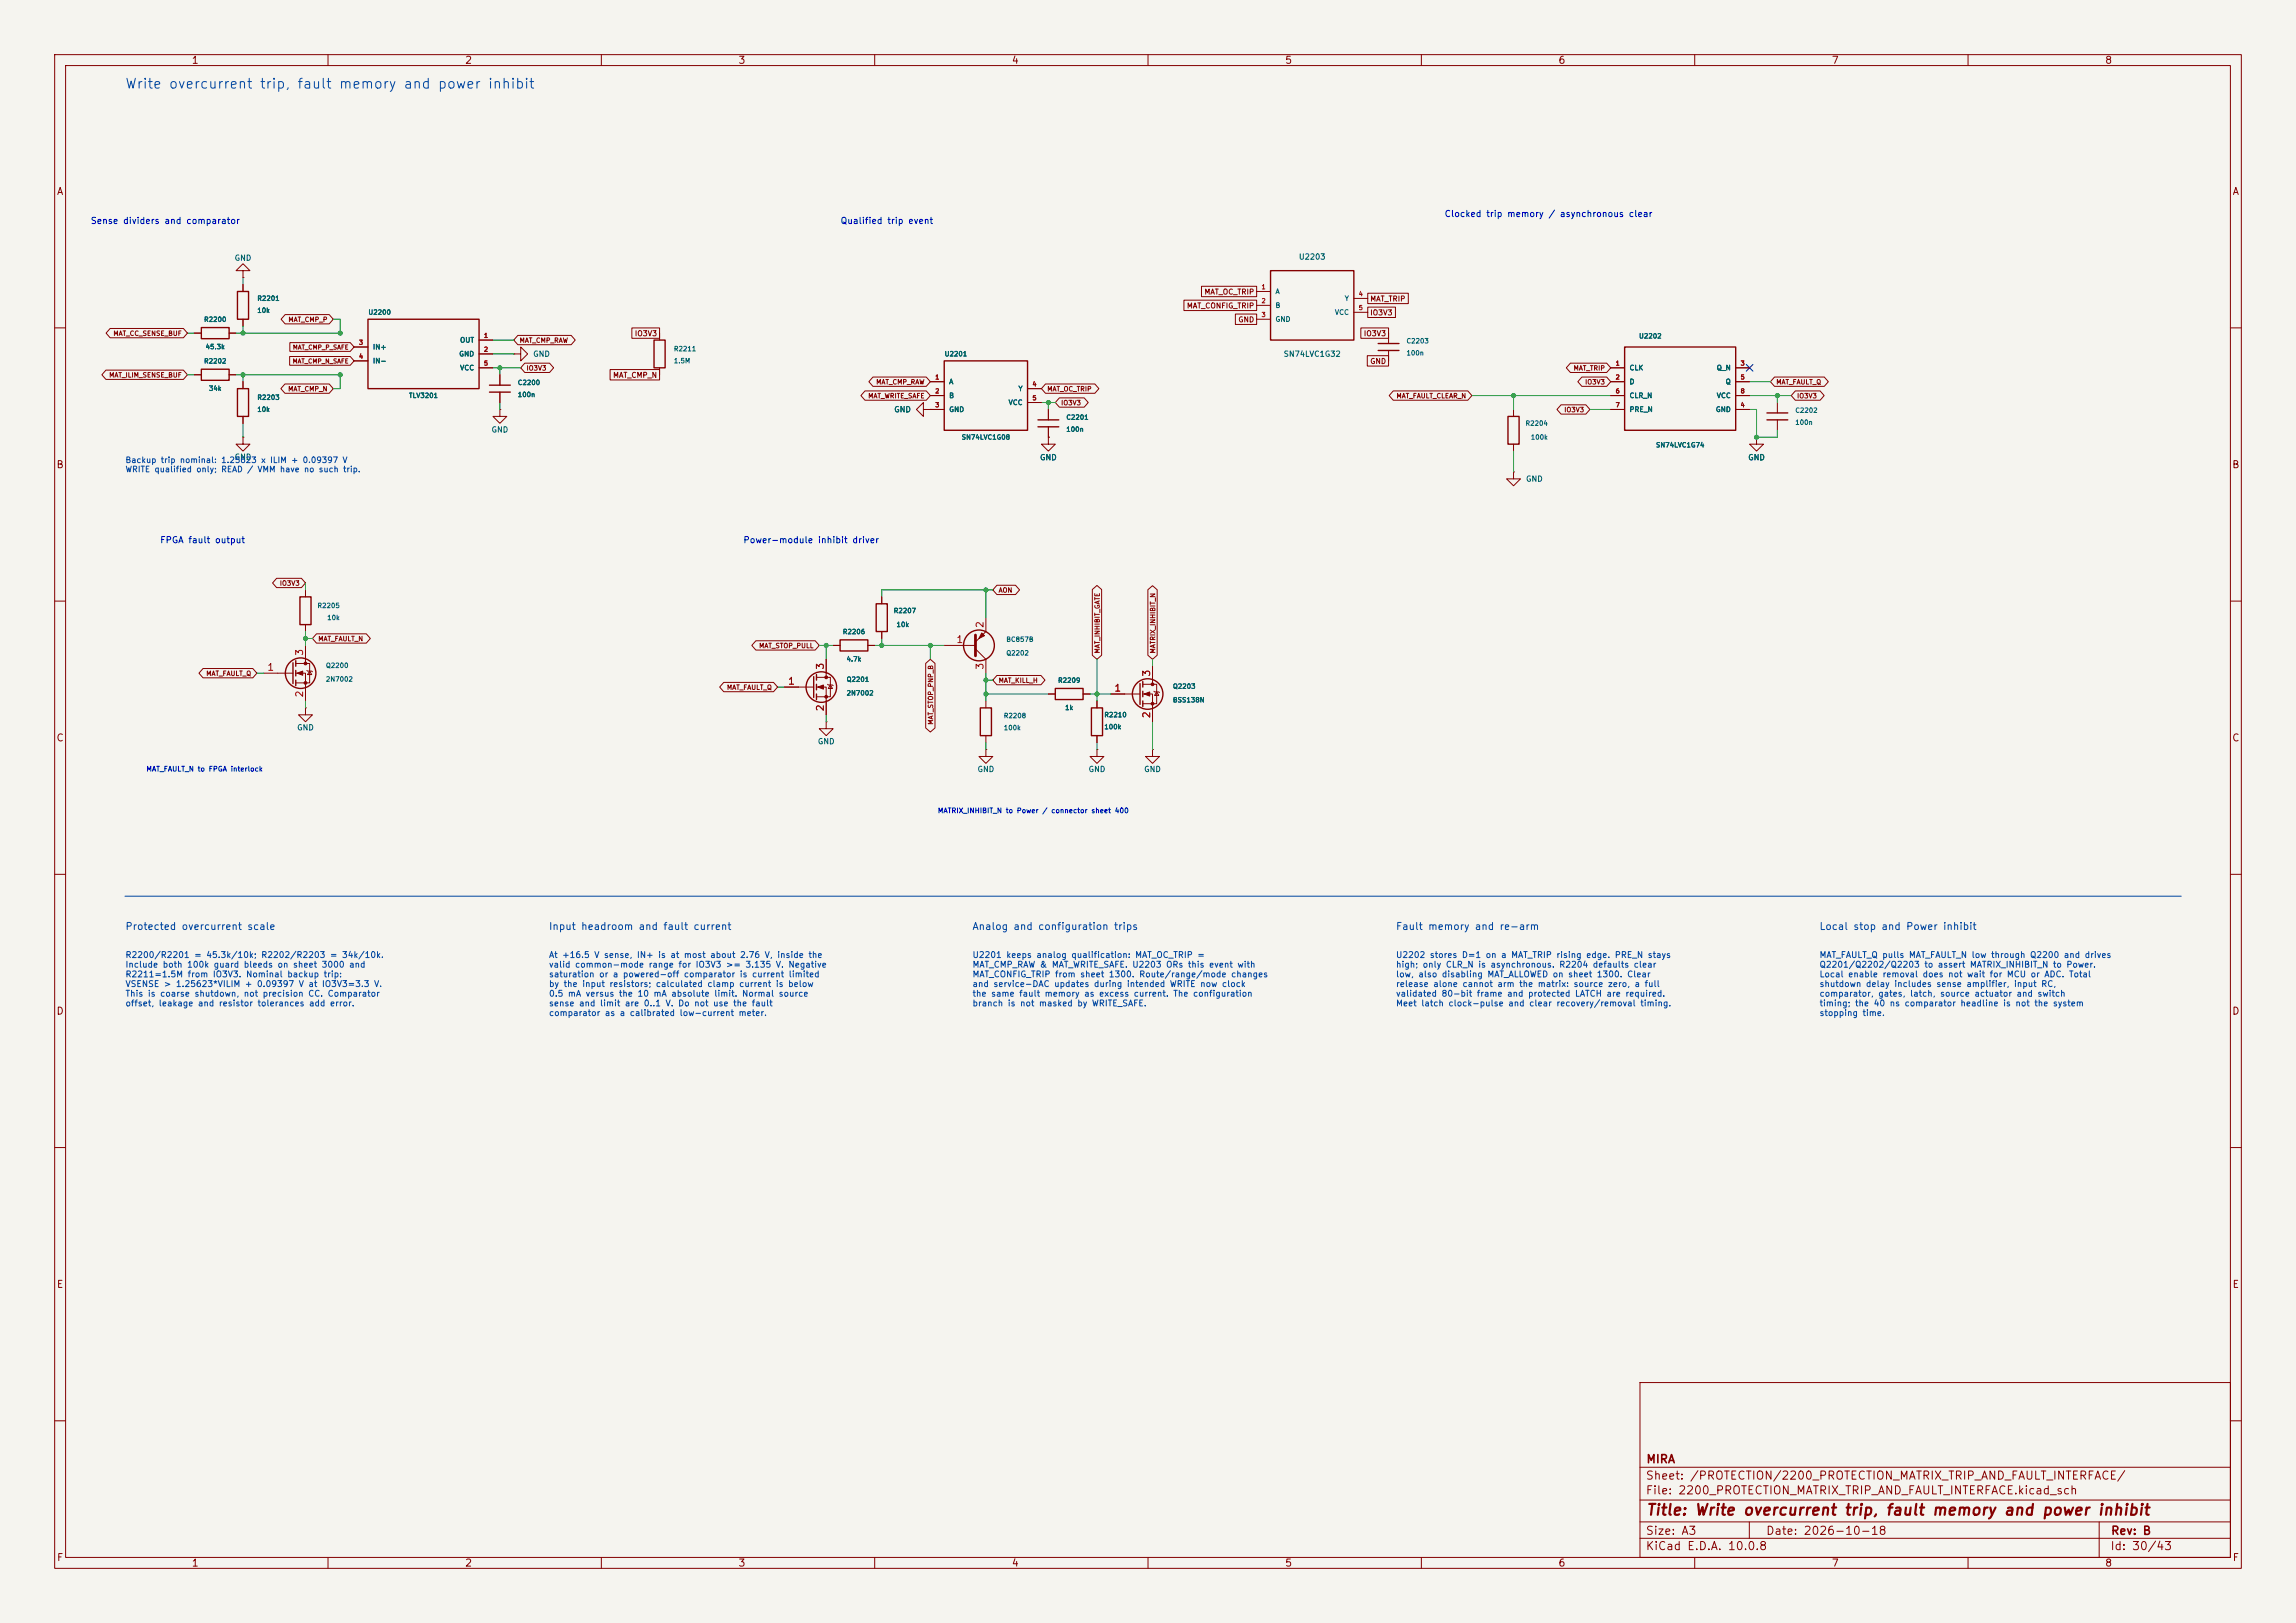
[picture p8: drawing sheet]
<svg xmlns="http://www.w3.org/2000/svg" width="420mm" height="297mm" viewBox="0 0 420 297" stroke-linecap="round" stroke-linejoin="round" font-family="sans-serif">
<defs><g id="words">
<text font-size="2" fill="#840000" x="301" y="277.8">Title: Write overcurrent trip, fault memory and power inhibit</text>
<text font-size="1.8" fill="#0046a0" x="22.8" y="16.7">Write overcurrent trip, fault memory and power inhibit</text>
<g font-size="1.5" fill="#840000">
<text x="301" y="268.1">MIRA</text>
<text x="300.9" y="273.8">File: 2200_PROTECTION_MATRIX_TRIP_AND_FAULT_INTERFACE.kicad_sch</text>
<text x="300.9" y="271.1">Sheet: /PROTECTION/2200_PROTECTION_MATRIX_TRIP_AND_FAULT_INTERFACE/</text>
<text x="300.9" y="281.2">Size: A3</text>
<text x="322.9" y="281.2">Date: 2026-10-18</text>
<text x="386" y="281.2">Rev: B</text>
<text x="300.9" y="284">KiCad E.D.A. 10.0.8</text>
<text x="385.9" y="284">Id: 30/43</text>
</g>
<g font-size="1.3" fill="#840000">
<text x="35" y="12">1</text>
<text x="85" y="12">2</text>
<text x="135" y="12">3</text>
<text x="185" y="12">4</text>
<text x="235" y="12">5</text>
<text x="285" y="12">6</text>
<text x="335" y="12">7</text>
<text x="385" y="12">8</text>
<text x="10.3" y="36">A</text>
<text x="408.3" y="36">A</text>
<text x="10.2" y="86">B</text>
<text x="408.2" y="86">B</text>
<text x="10.2" y="136">C</text>
<text x="408.2" y="136">C</text>
<text x="10.2" y="186">D</text>
<text x="408.2" y="186">D</text>
<text x="10.3" y="236">E</text>
<text x="408.3" y="236">E</text>
<text x="10.3" y="286">F</text>
<text x="35" y="287">1</text>
<text x="85" y="287">2</text>
<text x="135" y="287">3</text>
<text x="185" y="287">4</text>
<text x="235" y="287">5</text>
<text x="285" y="287">6</text>
<text x="335" y="287">7</text>
<text x="385" y="287">8</text>
<text x="408.3" y="286">F</text>
</g>
<g font-size="1.3" fill="#a90000">
<text x="174.8" y="118">1</text>
<text x="180.2" y="115" transform="rotate(-90 180.2 115)">2</text>
<text x="48.8" y="123.1">1</text>
<text x="55.7" y="120.1" transform="rotate(-90 55.7 120.1)">3</text>
<text x="144" y="125.6">1</text>
<text x="151" y="122.7" transform="rotate(-90 151 122.7)">3</text>
<text x="180.2" y="122.7" transform="rotate(-90 180.2 122.7)">3</text>
<text x="210.7" y="123.9" transform="rotate(-90 210.7 123.9)">3</text>
<text x="55.7" y="127.7" transform="rotate(-90 55.7 127.7)">2</text>
<text x="151" y="130.3" transform="rotate(-90 151 130.3)">2</text>
<text x="203.7" y="126.9">1</text>
<text x="210.7" y="131.5" transform="rotate(-90 210.7 131.5)">2</text>
</g>
<g font-size="1.3" fill="#0046a0">
<text x="22.8" y="170.5">Protected overcurrent scale</text>
<text x="100.3" y="170.5">Input headroom and fault current</text>
<text x="177.8" y="170.5">Analog and configuration trips</text>
<text x="255.2" y="170.5">Fault memory and re-arm</text>
<text x="332.7" y="170.5">Local stop and Power inhibit</text>
</g>
<g font-size="1.2" fill="#0000c2">
<text x="16.5" y="41.3">Sense dividers and comparator</text>
<text x="153.7" y="41.3">Qualified trip event</text>
<text x="264.1" y="40">Clocked trip memory / asynchronous clear</text>
<text x="29.2" y="99.7">FPGA fault output</text>
<text x="135.9" y="99.7">Power-module inhibit driver</text>
</g>
<g font-size="1.1" fill="#0046a0">
<text x="22.9" y="85">Backup trip nominal: 1.25623 x ILIM + 0.09397 V</text>
<text x="22.9" y="86.7">WRITE qualified only; READ / VMM have no such trip.</text>
<text x="22.9" y="175.6">R2200/R2201 = 45.3k/10k; R2202/R2203 = 34k/10k.</text>
<text x="22.9" y="177.3">Include both 100k guard bleeds on sheet 3000 and</text>
<text x="22.9" y="179.1">R2211=1.5M from IO3V3. Nominal backup trip:</text>
<text x="100.3" y="175.6">At +16.5 V sense, IN+ is at most about 2.76 V, inside the</text>
<text x="100.3" y="177.3">valid common-mode range for IO3V3 &gt;= 3.135 V. Negative</text>
<text x="100.3" y="179.1">saturation or a powered-off comparator is current limited</text>
<text x="177.8" y="175.6">U2201 keeps analog qualification: MAT_OC_TRIP =</text>
<text x="177.8" y="177.3">MAT_CMP_RAW &amp; MAT_WRITE_SAFE. U2203 ORs this event with</text>
<text x="177.8" y="179.1">MAT_CONFIG_TRIP from sheet 1300. Route/range/mode changes</text>
<text x="255.3" y="175.6">U2202 stores D=1 on a MAT_TRIP rising edge. PRE_N stays</text>
<text x="255.3" y="177.3">high; only CLR_N is asynchronous. R2204 defaults clear</text>
<text x="255.3" y="179.1">low, also disabling MAT_ALLOWED on sheet 1300. Clear</text>
<text x="332.7" y="175.6">MAT_FAULT_Q pulls MAT_FAULT_N low through Q2200 and drives</text>
<text x="332.7" y="177.3">Q2201/Q2202/Q2203 to assert MATRIX_INHIBIT_N to Power.</text>
<text x="332.7" y="179.1">Local enable removal does not wait for MCU or ADC. Total</text>
<text x="22.9" y="180.9">VSENSE &gt; 1.25623*VILIM + 0.09397 V at IO3V3=3.3 V.</text>
<text x="22.9" y="182.7">This is coarse shutdown, not precision CC. Comparator</text>
<text x="22.9" y="184.4">offset, leakage and resistor tolerances add error.</text>
<text x="100.3" y="180.9">by the input resistors; calculated clamp current is below</text>
<text x="100.3" y="182.7">0.5 mA versus the 10 mA absolute limit. Normal source</text>
<text x="100.3" y="184.4">sense and limit are 0..1 V. Do not use the fault</text>
<text x="177.8" y="180.9">and service-DAC updates during intended WRITE now clock</text>
<text x="177.8" y="182.7">the same fault memory as excess current. The configuration</text>
<text x="177.8" y="184.4">branch is not masked by WRITE_SAFE.</text>
<text x="255.3" y="180.9">release alone cannot arm the matrix: source zero, a full</text>
<text x="255.3" y="182.7">validated 80-bit frame and protected LATCH are required.</text>
<text x="255.3" y="184.4">Meet latch clock-pulse and clear recovery/removal timing.</text>
<text x="332.7" y="180.9">shutdown delay includes sense amplifier, input RC,</text>
<text x="332.7" y="182.7">comparator, gates, latch, source actuator and switch</text>
<text x="332.7" y="184.4">timing; the 40 ns comparator headline is not the system</text>
<text x="100.3" y="186.2">comparator as a calibrated low-current meter.</text>
<text x="332.7" y="186.2">stopping time.</text>
</g>
<g font-size="1" fill="#006464">
<text x="42.8" y="48">GND</text>
<text x="237.5" y="47.7">U2203</text>
<text x="97.4" y="65.5">GND</text>
<text x="234.7" y="65.5">SN74LVC1G32</text>
<text x="163.5" y="75.7">GND</text>
<text x="89.8" y="79.4">GND</text>
<text x="42.8" y="84.4">GND</text>
<text x="190.1" y="84.5">GND</text>
<text x="279" y="88.4">GND</text>
<text x="319.7" y="84.5">GND</text>
<text x="54.3" y="133.9">GND</text>
<text x="149.5" y="136.4">GND</text>
<text x="178.7" y="141.5">GND</text>
<text x="199" y="141.5">GND</text>
<text x="209.2" y="141.5">GND</text>
</g>
<g font-size="1" fill="#840000">
<text x="217" y="56.7">MAT_CONFIG_TRIP</text>
<text x="220.2" y="54.1">MAT_OC_TRIP</text>
<text x="226.4" y="59.2">GND</text>
<text x="250.6" y="57.9">IO3V3</text>
<text x="250.6" y="55.4">MAT_TRIP</text>
<text x="116" y="61.7">IO3V3</text>
<text x="249.4" y="61.7">IO3V3</text>
<text x="112" y="69.4">MAT_CMP_N</text>
<text x="250.6" y="66.8">GND</text>
</g>
<g font-size=".9" fill="#006464">
<text x="37.2" y="59.1">R2200</text>
<text x="47" y="55.3">R2201</text>
<text x="47" y="57.5">10k</text>
<text x="67.3" y="57.8">U2200</text>
<text x="233.2" y="54">A</text>
<text x="233.2" y="56.6">B</text>
<text x="233.2" y="59.1">GND</text>
<text x="244.1" y="57.8">VCC</text>
<text x="245.9" y="55.3">Y</text>
<text x="37.5" y="64.1">45.3k</text>
<text x="68.1" y="64.2">IN+</text>
<text x="83.9" y="65.5">GND</text>
<text x="84.1" y="62.9">OUT</text>
<text x="123.2" y="64.5">R2211</text>
<text x="172.7" y="65.4">U2201</text>
<text x="257.2" y="63">C2203</text>
<text x="257.2" y="65.2">100n</text>
<text x="299.7" y="62.1">U2202</text>
<text x="37.2" y="66.7">R2202</text>
<text x="38.1" y="71.7">34k</text>
<text x="68.1" y="66.7">IN-</text>
<text x="84.1" y="68">VCC</text>
<text x="94.6" y="70.7">C2200</text>
<text x="123.2" y="66.7">1.5M</text>
<text x="173.5" y="70.5">A</text>
<text x="186.2" y="71.8">Y</text>
<text x="298" y="68">CLK</text>
<text x="298" y="70.5">D</text>
<text x="313.9" y="68">Q_N</text>
<text x="315.6" y="70.5">Q</text>
<text x="47" y="73.4">R2203</text>
<text x="47" y="75.6">10k</text>
<text x="74.7" y="73">TLV3201</text>
<text x="94.6" y="72.9">100n</text>
<text x="173.5" y="73.1">B</text>
<text x="173.5" y="75.6">GND</text>
<text x="184.4" y="74.3">VCC</text>
<text x="195" y="77">C2201</text>
<text x="298" y="73.1">CLR_N</text>
<text x="298" y="75.6">PRE_N</text>
<text x="313.8" y="75.6">GND</text>
<text x="313.9" y="73.1">VCC</text>
<text x="328.3" y="75.7">C2202</text>
<text x="328.3" y="77.9">100n</text>
<text x="175.8" y="80.7">SN74LVC1G08</text>
<text x="195" y="79.2">100n</text>
<text x="279" y="78.1">R2204</text>
<text x="279.9" y="80.7">100k</text>
<text x="302.8" y="82.1">SN74LVC1G74</text>
<text x="58" y="111.5">R2205</text>
<text x="59.8" y="113.7">10k</text>
<text x="163.4" y="112.4">R2207</text>
<text x="154.1" y="116.3">R2206</text>
<text x="163.9" y="114.9">10k</text>
<text x="184" y="117.7">BC857B</text>
<text x="59.5" y="122.4">Q2200</text>
<text x="59.5" y="124.9">2N7002</text>
<text x="154.8" y="121.3">4.7k</text>
<text x="154.8" y="125">Q2201</text>
<text x="184" y="120.2">Q2202</text>
<text x="193.5" y="125.1">R2209</text>
<text x="154.8" y="127.5">2N7002</text>
<text x="183.5" y="131.6">R2208</text>
<text x="194.7" y="130.1">1k</text>
<text x="201.9" y="131.5">R2210</text>
<text x="214.5" y="126.2">Q2203</text>
<text x="214.5" y="128.7">BSS138N</text>
<text x="183.5" y="133.8">100k</text>
<text x="201.9" y="133.7">100k</text>
</g>
<g font-size=".9" fill="#840000">
<text x="52.7" y="59.1">MAT_CMP_P</text>
<text x="20.6" y="61.7">MAT_CC_SENSE_BUF</text>
<text x="95" y="62.9">MAT_CMP_RAW</text>
<text x="19.9" y="69.3">MAT_ILIM_SENSE_BUF</text>
<text x="52.6" y="71.8">MAT_CMP_N</text>
<text x="96.2" y="68">IO3V3</text>
<text x="160.2" y="70.6">MAT_CMP_RAW</text>
<text x="191.5" y="71.8">MAT_OC_TRIP</text>
<text x="287.8" y="68">MAT_TRIP</text>
<text x="289.9" y="70.6">IO3V3</text>
<text x="324.8" y="70.6">MAT_FAULT_Q</text>
<text x="158.7" y="73.1">MAT_WRITE_SAFE</text>
<text x="194" y="74.4">IO3V3</text>
<text x="255.3" y="73.1">MAT_FAULT_CLEAR_N</text>
<text x="286" y="75.6">IO3V3</text>
<text x="328.6" y="73.1">IO3V3</text>
<text x="51.1" y="107.4">IO3V3</text>
<text x="182.6" y="108.7">AON</text>
<text x="58.1" y="117.5">MAT_FAULT_N</text>
<text x="138.8" y="118.8">MAT_STOP_PULL</text>
<text x="201.4" y="119.7" transform="rotate(-90 201.4 119.7)">MAT_INHIBIT_GATE</text>
<text x="211.5" y="119.7" transform="rotate(-90 211.5 119.7)">MATRIX_INHIBIT_N</text>
<text x="37.6" y="123.9">MAT_FAULT_Q</text>
<text x="182.6" y="125.2">MAT_KILL_H</text>
<text x="132.9" y="126.4">MAT_FAULT_Q</text>
<text x="170.9" y="132.7" transform="rotate(-90 170.9 132.7)">MAT_STOP_PNP_B</text>
</g>
<g font-size=".9" fill="#0000c2">
<text x="26.7" y="141.4">MAT_FAULT_N to FPGA interlock</text>
<text x="171.5" y="149">MATRIX_INHIBIT_N to Power / connector sheet 400</text>
</g>
<g font-size=".8" fill="#a90000">
<text x="230.7" y="53.1">1</text>
<text x="230.7" y="55.7">2</text>
<text x="230.7" y="58.2">3</text>
<text x="248.5" y="54.4">4</text>
<text x="248.5" y="56.9">5</text>
<text x="65.6" y="63.3">3</text>
<text x="65.6" y="65.8">4</text>
<text x="88.4" y="62">1</text>
<text x="88.4" y="64.6">2</text>
<text x="88.4" y="67.1">5</text>
<text x="171" y="69.6">1</text>
<text x="188.8" y="70.9">4</text>
<text x="295.4" y="67.1">1</text>
<text x="295.4" y="69.6">2</text>
<text x="318.3" y="67.1">3</text>
<text x="318.3" y="69.6">5</text>
<text x="171" y="72.2">2</text>
<text x="171" y="74.7">3</text>
<text x="188.8" y="73.4">5</text>
<text x="295.4" y="72.2">6</text>
<text x="295.4" y="74.7">7</text>
<text x="318.3" y="74.7">4</text>
<text x="318.3" y="72.2">8</text>
</g>
<g font-size=".8" fill="#840000">
<text x="53.5" y="64.2">MAT_CMP_P_SAFE</text>
<text x="53.4" y="66.7">MAT_CMP_N_SAFE</text>
</g>
</g></defs>
<path d="M0 0h420v297h-420z" fill="#f5f4ef" stroke="#f5f4ef" stroke-width=".18"/>
<g fill="none" stroke="#840000" stroke-width=".18">
<path d="M10 10h400v277h-400zM12 12h396v273h-396zM60 10v2M110 10v2M160 10v2M210 10v2M260 10v2M310 10v2M360 10v2M44.4 49.5h1.3l-1.3-1.2-1.2 1.2h1.2v1.3M44.4 50.8h.1M44.4 52.1v1.2"/>
<path d="M44.4 58.4v1.3M52.2 57.6h8l.8 .8-.8 .9h-8l-.8-.9zM216.6 54.9h13.3v1.9h-13.3zM219.8 52.4h10.1v1.9h-10.1zM226 57.5h3.9v1.9h-3.9zM229.9 53.3h2.5M229.9 55.9h2.5M229.9 58.4h2.5M247.6 54.6h2.6M247.6 57.2h2.6M250.2 56.2h5.1v1.9h-5.1zM250.2 53.7h7.4v1.9h-7.4z"/>
<path d="M10 60h2M19.4 67.7h14.1l.8 .9-.8 .8h-14.1l-.8-.8zM20.1 60.1h13.4l.8 .9-.8 .8h-13.4l-.7-.8zM35.6 68.6h1.2M35.6 61h1.2M41.9 68.6h1.3M41.9 61h1.3M44.4 69.9v1.2M44.4 76.2v1.3M52.1 70.3h8.1l.8 .8-.8 .9h-8.1l-.7-.9zM53 65.2h11.1l.7 .8-.7 .8h-11.1zM53 62.7h11.1l.7 .8-.7 .8h-11.1z"/>
<path d="M64.8 63.5h2.5M64.8 66h2.5M87.6 67.3h2.6M87.6 62.2h2.6M87.6 64.8h2.6M91.4 74.9v1.3h1.3l-1.3 1.3-1.2-1.3h1.2M91.4 74.9h.1M91.4 68.6v1.9M91.4 71.8v1.9M94 64.8h1.2v-1.3l1.3 1.3-1.3 1.2v-1.2M94 64.8h.1M94.7 61.4h9.8l.7 .8-.7 .9h-9.8l-.7-.9z"/>
<path d="M96 66.5h4.5l.8 .8-.8 .9h-4.5l-.8-.9zM111.6 67.6h9v1.9h-9zM115.6 60h5v1.9h-5zM120.6 61v1.2M120.6 67.3v1.3M158.2 71.5h11.2l.8 .9-.8 .8h-11.2l-.7-.8zM159.7 69h9.7l.8 .9-.8 .8h-9.7l-.8-.8zM168.9 74.9v-1.2l-1.3 1.2 1.3 1.3v-1.3h1.3M170.2 74.9h.1M170.2 69.9h2.5M170.2 74.9h2.5M170.2 72.4h2.5"/>
<path d="M188 71.1h2.5M188 73.7h2.5M191.2 70.3h9.1l.7 .8-.7 .9h-9.1l-.7-.9zM191.8 74.9v1.9M191.8 78.1v1.9M193.8 72.8h4.5l.8 .9-.8 .8h-4.5l-.8-.8zM248.9 60h5.1v1.9h-5.1zM250.1 65.1h3.9v1.9h-3.9zM254 61v1.9M254 64.1v1.9M254.9 71.5h13.6l.7 .9-.7 .8h-13.6l-.8-.8zM276.9 74.9v1.3"/>
<path d="M285.6 74.1h4.5l.7 .8-.7 .9h-4.5l-.8-.9zM287.3 66.5h6.6l.7 .8-.7 .9h-6.6l-.8-.9zM289.4 69h4.5l.7 .9-.7 .8h-4.5l-.8-.8zM294.6 67.3h2.6M294.6 69.9h2.6M294.6 74.9h2.6M294.6 72.4h2.6M317.5 67.3h2.5M317.5 69.9h2.5M317.5 74.9h2.5M317.5 72.4h2.5M324.6 69h9.1l.7 .9-.7 .8h-9.1l-.8-.8z"/>
<path d="M325.1 73.7v1.9M325.1 76.8v1.9M328.4 71.5h4.5l.8 .9-.8 .8h-4.5l-.7-.8zM408 60h2M44.4 80v1.3h1.3l-1.3 1.3-1.2-1.3h1.2M44.4 80h.1M191.8 80v1.3h1.2l-1.2 1.3-1.3-1.3h1.3M191.8 80h.1M276.9 86.4v1.2h1.2l-1.2 1.3-1.3-1.3h1.3M276.9 86.4h.1M276.9 81.3v1.3M321.3 80v1.3h1.3l-1.3 1.3-1.3-1.3h1.3"/>
<path d="M321.3 80h.1M10 110h2M50.6 105.8h4.5l.8 .9-.8 .8h-4.5l-.7-.8zM55.9 108v1.2M55.9 114.3v1.3M55.9 118.1v3.3M57.9 116h9.1l.7 .8-.7 .9h-9.1l-.8-.9zM138.3 117.3h10.8l.8 .8-.8 .9h-10.8l-.8-.9zM152.4 118.1h1.3M158.7 118.1h1.3M161.3 109.2v1.3M161.3 115.6v1.2"/>
<path d="M172.7 118.1h5.7M178.4 118.7l1.9 2v2.5M180.3 113v2.6l-1.9 1.9M182.4 107.1h3.4l.7 .9-.7 .8h-3.4l-.8-.8zM199.8 107.9l.9-.8 .8 .8v12l-.8 .8-.9-.8zM210 107.9l.8-.7 .9 .7v12l-.9 .8-.8-.8zM408 110h2M37.1 122.3h9.1l.8 .9-.8 .8h-9.1l-.7-.8zM48.3 123.2h5.3M54.1 121.4h2.5v3.6h-2.5M54.1 123.2h1.8v5.1M55.9 129.5v1.3h1.2l-1.2 1.3-1.3-1.3h1.3"/>
<path d="M55.9 129.5h.1M56.1 122.7l.2 .1h.7l.1 .1M56.6 122.8l.4 .6h-.7zM132.4 124.9h9.1l.7 .8-.7 .9h-9.1l-.8-.9zM143.5 125.7h5.3M149.4 124h2.5v3.5h-2.5M149.4 125.7h1.7v5.1M151.1 132.1v1.3h1.3l-1.3 1.2-1.2-1.2h1.2M151.1 132.1h.1M151.1 120.7v3.3M151.4 125.2l.1 .1h.8l.1 .2M151.9 125.3l.4 .7h-.8z"/>
<path d="M169.3 121.4l.9-.7 .8 .7v11.8l-.8 .8-.9-.8zM180.3 137.2v1.2h1.3l-1.3 1.3-1.2-1.3h1.2M180.3 137.2h.1M180.3 128.3v1.2M180.3 134.6v1.3M182.4 123.6h8l.8 .9-.8 .8h-8l-.8-.8zM191.8 127h1.2M198.1 127h1.3M200.7 137.2v1.2h1.2l-1.2 1.3-1.3-1.3h1.3M200.7 137.2h.1M200.7 128.3v1.2M200.7 134.6v1.3"/>
<path d="M203.2 127h5.3M209 125.2h2.6v3.6h-2.6M209 127h1.8v5.1M210.8 137.2v1.2h1.3l-1.3 1.3-1.3-1.3h1.3M210.8 137.2h.1M210.8 121.9v3.3M211.1 126.5l.1 .1h.8l.1 .1M211.6 126.6l.4 .7h-.8zM10 160h2M408 160h2M10 210h2M408 210h2"/>
<path d="M300 253h108v32h-108zM10 260h2M300 278.5h108M300 274.5h108M300 268.5h108M320 278.5v3M384 278.5v6.5M408 260h2M60 285v2M110 285v2M160 285v2M210 285v2"/>
<path d="M260 285v2M300 281.5h108M310 285v2M360 285v2"/>
</g>
<g fill="none" stroke="#840000" stroke-width=".25">
<path d="M36.8 59.9h5.1v2.1h-5.1zM43.4 53.3h2.1v5.1h-2.1zM67.3 58.4h20.3v12.7h-20.3zM232.4 49.5h15.2v12.7h-15.2zM36.8 67.6h5.1v2h-5.1zM43.4 71.1h2.1v5.1h-2.1zM89.5 70.5h3.8M89.5 71.8h3.8M119.6 62.2h2.1v5.1h-2.1zM172.7 66h15.3v12.7h-15.3zM189.9 76.8h3.8M189.9 78.1h3.8"/>
<path d="M252.1 62.9h3.8M252.1 64.1h3.8M275.8 76.2h2.1v5.1h-2.1zM297.2 63.5h20.3v15.2h-20.3zM323.2 76.8h3.8M323.2 75.6h3.8M54.9 109.2h2v5.1h-2zM153.7 117.1h5v2h-5zM160.3 110.5h2v5.1h-2zM53.6 121.3v3.8M54.1 120.9v1M54.1 122.7v1"/>
<path d="M54.1 124.5v1M148.8 123.8v3.8M149.4 123.4v1.1M149.4 125.2v1M149.4 127v1M179.3 129.5h2.1v5.1h-2.1zM193 126h5.1v2h-5.1zM199.6 129.5h2.1v5.1h-2.1zM208.5 125.1v3.8M209 124.7v1M209 126.5v1M209 128.3v1"/>
<circle cx="179.1" cy="118.1" r="2.82"/>
<circle cx="55" cy="123.2" r="2.79"/>
<circle cx="150.2" cy="125.7" r="2.79"/>
<circle cx="209.9" cy="127" r="2.79"/>
</g>
<g fill="#840000" stroke="#840000" stroke-width=".18">
<path d="M149.6 125.7l1-.4v.8z"/>
<path d="M54.4 123.2l1-.4v.8z"/>
<path d="M179.6 115.8l.5 .5-1 .5z"/>
<path d="M209.3 127l1-.4v.8z"/>
<circle cx="151.1" cy="124" r=".25"/>
<circle cx="151.1" cy="127.5" r=".25"/>
<circle cx="55.9" cy="121.4" r=".25"/>
<circle cx="55.9" cy="125" r=".25"/>
<circle cx="210.8" cy="125.2" r=".25"/>
<circle cx="210.8" cy="128.8" r=".25"/>
</g>
<path d="M178.4 116.2v3.8" fill="none" stroke="#840000" stroke-width=".51"/>
<path d="M22.9 164h376.1" fill="none" stroke="#0046a0" stroke-width=".18"/>
<g fill="none" stroke="#009600" stroke-width=".18">
<path d="M44.4 50.8v1.3M44.4 59.7v1.3M61 58.4h1.2v2.6h-19M34.3 61h1.3M34.3 68.6h1.3M43.2 68.6h19v2.5h-1.2M44.4 68.6v1.3M44.4 77.5v2.5M90.2 67.3h5M90.2 62.2h3.8M90.2 64.8h3.8M91.4 67.3v1.3"/>
<path d="M91.4 73.7v1.2M190.5 73.7h2.5M191.8 73.7v1.2M269.2 72.4h25.4M276.9 72.4v2.5M290.8 74.9h3.8M320 74.9h1.3v5.1h3.8v-1.3M320 72.4h7.7M320 69.9h3.8M325.1 72.4v1.3M276.9 82.6v3.8M55.9 106.7v1.3"/>
<path d="M55.9 115.6v2.5M55.9 116.8h1.2M149.9 118.1h2.5M151.1 118.1v2.6M160 118.1h12.7M161.3 116.8v1.3M170.2 118.1v2.6M180.3 108v5M181.6 108h-20.3v1.2M47 123.2h1.3M55.9 128.3v1.2M142.2 125.7h1.3"/>
<path d="M151.1 130.8v1.3M180.3 127h11.5M180.3 124.5h1.3M180.3 123.2v5.1M180.3 135.9v1.3M199.4 127h3.8M200.7 120.7v7.6M200.7 135.9v1.3M210.8 120.7v1.2M210.8 132.1v5.1"/>
</g>
<path d="M319.4 66.7l1.2 1.2M320.6 66.7l-1.2 1.2" fill="none" stroke="#000084" stroke-width=".18"/>
<g fill="#009600">
<circle cx="200.7" cy="127" r=".46"/>
<circle cx="62.2" cy="68.6" r=".46"/>
<circle cx="62.2" cy="61" r=".46"/>
<circle cx="44.4" cy="68.6" r=".46"/>
<circle cx="91.4" cy="67.3" r=".46"/>
<circle cx="44.4" cy="61" r=".46"/>
<circle cx="180.3" cy="127" r=".46"/>
<circle cx="180.3" cy="124.5" r=".46"/>
<circle cx="180.3" cy="108" r=".46"/>
<circle cx="161.3" cy="118.1" r=".46"/>
<circle cx="170.2" cy="118.1" r=".46"/>
<circle cx="151.1" cy="118.1" r=".46"/>
<circle cx="55.9" cy="116.8" r=".46"/>
<circle cx="321.3" cy="80" r=".46"/>
<circle cx="276.9" cy="72.4" r=".46"/>
<circle cx="325.1" cy="72.4" r=".46"/>
<circle cx="191.8" cy="73.7" r=".46"/>
</g>
<use href="#words"/>
</svg>
